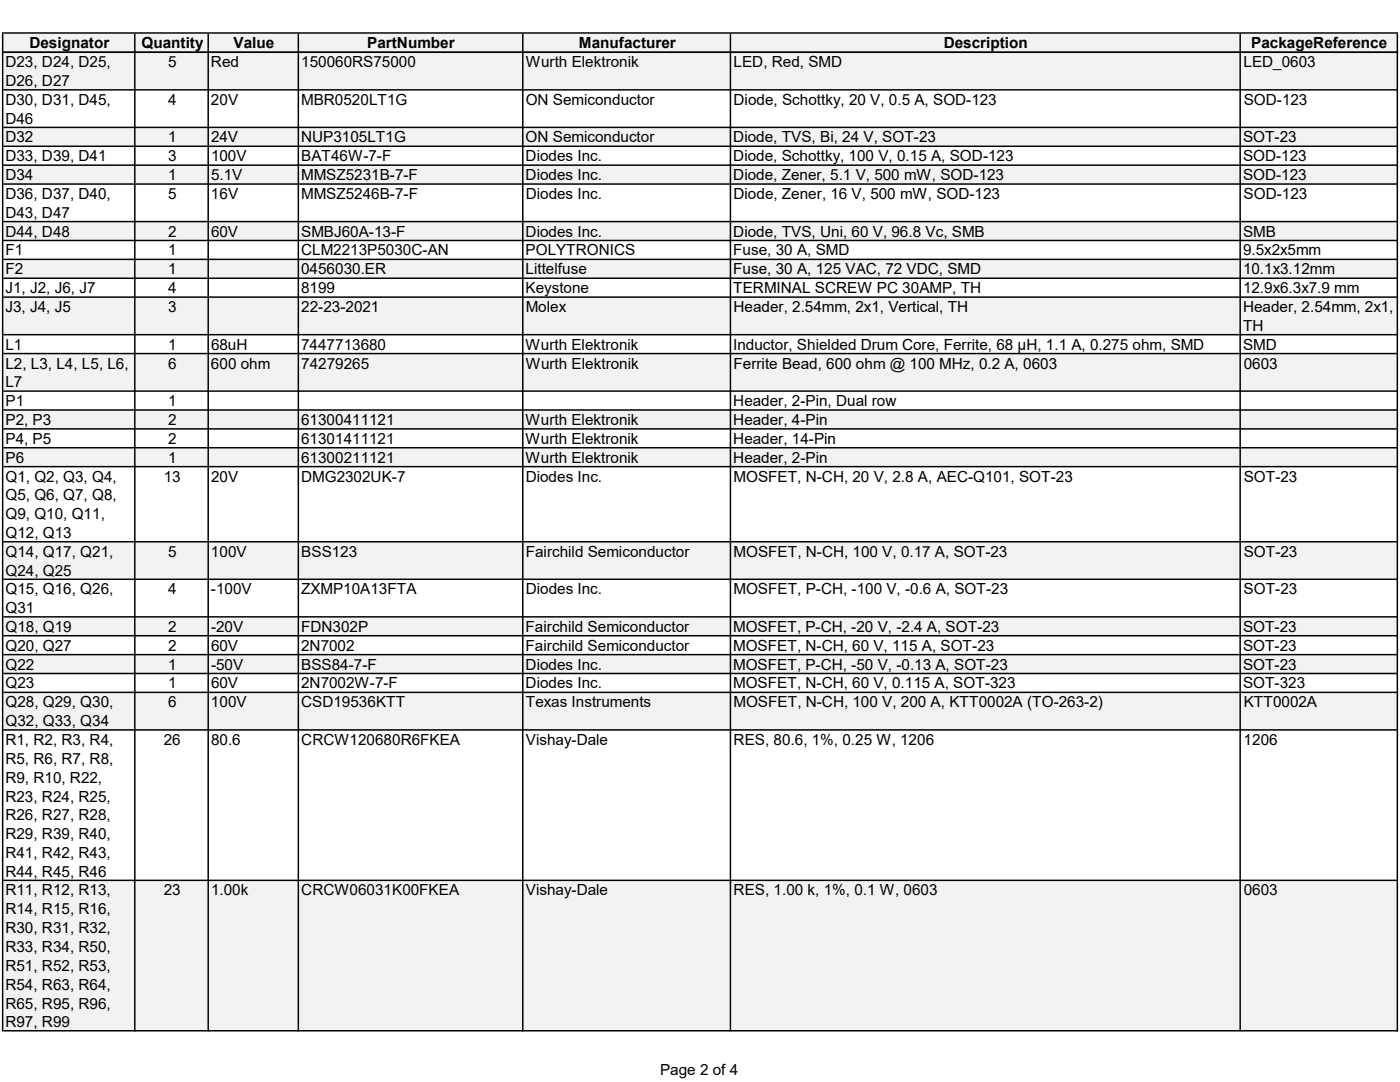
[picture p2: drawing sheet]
<svg xmlns="http://www.w3.org/2000/svg" width="279mm" height="216mm" viewBox="0 0 279 216" stroke-linecap="round" stroke-linejoin="round" font-family="sans-serif">
<defs><g id="words">
<g font-size="3.1">
<text x="5.9" y="9.7">Designator</text>
<text x="28.2" y="9.7">Quantity</text>
<text x="46.6" y="9.7">Value</text>
<text x="73.3" y="9.7">PartNumber</text>
<text x="115.5" y="9.7">Manufacturer</text>
<text x="188.3" y="9.7">Description</text>
<text x="249.7" y="9.7">PackageReference</text>
<text x="1.1" y="13.4">D23, D24, D25,</text>
<text x="1.1" y="17.2">D26, D27</text>
<text x="33.5" y="13.4">5</text>
<text x="42.1" y="13.4">Red</text>
<text x="60.1" y="13.4">150060RS75000</text>
<text x="104.9" y="13.4">Wurth Elektronik</text>
<text x="146.4" y="13.4">LED, Red, SMD</text>
<text x="248.2" y="13.4">LED_0603</text>
<text x="1.1" y="20.9">D30, D31, D45,</text>
<text x="33.5" y="20.9">4</text>
<text x="42.1" y="20.9">20V</text>
<text x="60.1" y="20.9">MBR0520LT1G</text>
<text x="104.9" y="20.9">ON Semiconductor</text>
<text x="146.4" y="20.9">Diode, Schottky, 20 V, 0.5 A, SOD-123</text>
<text x="248.2" y="20.9">SOD-123</text>
<text x="1.1" y="24.7">D46</text>
<text x="1.1" y="28.4">D32</text>
<text x="33.5" y="28.4">1</text>
<text x="42.1" y="28.4">24V</text>
<text x="60.1" y="28.4">NUP3105LT1G</text>
<text x="104.9" y="28.4">ON Semiconductor</text>
<text x="146.3" y="28.4">Diode, TVS, Bi, 24 V, SOT-23</text>
<text x="248.1" y="28.4">SOT-23</text>
<text x="1.1" y="32.2">D33, D39, D41</text>
<text x="1.1" y="35.9">D34</text>
<text x="33.5" y="32.2">3</text>
<text x="33.5" y="35.9">1</text>
<text x="42.1" y="32.2">100V</text>
<text x="42.1" y="35.9">5.1V</text>
<text x="60.1" y="32.2">BAT46W-7-F</text>
<text x="60.1" y="35.9">MMSZ5231B-7-F</text>
<text x="104.9" y="32.2">Diodes Inc.</text>
<text x="104.9" y="35.9">Diodes Inc.</text>
<text x="146.3" y="32.2">Diode, Schottky, 100 V, 0.15 A, SOD-123</text>
<text x="146.3" y="35.9">Diode, Zener, 5.1 V, 500 mW, SOD-123</text>
<text x="248.1" y="32.2">SOD-123</text>
<text x="248.1" y="35.9">SOD-123</text>
<text x="1.1" y="39.7">D36, D37, D40,</text>
<text x="33.5" y="39.7">5</text>
<text x="42.1" y="39.7">16V</text>
<text x="60.1" y="39.7">MMSZ5246B-7-F</text>
<text x="104.9" y="39.7">Diodes Inc.</text>
<text x="146.4" y="39.7">Diode, Zener, 16 V, 500 mW, SOD-123</text>
<text x="248.2" y="39.7">SOD-123</text>
<text x="1.1" y="43.5">D43, D47</text>
<text x="1.1" y="47.2">D44, D48</text>
<text x="33.5" y="47.2">2</text>
<text x="42.1" y="47.2">60V</text>
<text x="60.1" y="47.2">SMBJ60A-13-F</text>
<text x="104.9" y="47.2">Diodes Inc.</text>
<text x="146.3" y="47.2">Diode, TVS, Uni, 60 V, 96.8 Vc, SMB</text>
<text x="248.1" y="47.2">SMB</text>
<text x="1.1" y="51">F1</text>
<text x="33.5" y="51">1</text>
<text x="60.1" y="51">CLM2213P5030C-AN</text>
<text x="104.9" y="51">POLYTRONICS</text>
<text x="146.3" y="51">Fuse, 30 A, SMD</text>
<text x="248.1" y="51">9.5x2x5mm</text>
<text x="1.1" y="54.7">F2</text>
<text x="1.1" y="58.5">J1, J2, J6, J7</text>
<text x="33.5" y="54.7">1</text>
<text x="33.5" y="58.5">4</text>
<text x="60.1" y="54.7">0456030.ER</text>
<text x="60.1" y="58.5">8199</text>
<text x="104.9" y="54.7">Littelfuse</text>
<text x="104.9" y="58.5">Keystone</text>
<text x="146.3" y="54.7">Fuse, 30 A, 125 VAC, 72 VDC, SMD</text>
<text x="146.3" y="58.5">TERMINAL SCREW PC 30AMP, TH</text>
<text x="248.1" y="54.7">10.1x3.12mm</text>
<text x="248.1" y="58.5">12.9x6.3x7.9 mm</text>
<text x="1.1" y="62.3">J3, J4, J5</text>
<text x="33.6" y="62.3">3</text>
<text x="60.1" y="62.3">22-23-2021</text>
<text x="104.9" y="62.3">Molex</text>
<text x="146.4" y="62.3">Header, 2.54mm, 2x1, Vertical, TH</text>
<text x="248.1" y="62.3">Header, 2.54mm, 2x1,</text>
<text x="1.1" y="69.8">L1</text>
<text x="33.5" y="69.8">1</text>
<text x="42.1" y="69.8">68uH</text>
<text x="60.1" y="69.8">7447713680</text>
<text x="104.9" y="69.8">Wurth Elektronik</text>
<text x="146.3" y="69.8">Inductor, Shielded Drum Core, Ferrite, 68 µH, 1.1 A, 0.275 ohm, SMD</text>
<text x="248.1" y="66">TH</text>
<text x="248.1" y="69.8">SMD</text>
<text x="1.1" y="73.5">L2, L3, L4, L5, L6,</text>
<text x="1.1" y="77.3">L7</text>
<text x="33.5" y="73.5">6</text>
<text x="42.1" y="73.5">600 ohm</text>
<text x="60.1" y="73.5">74279265</text>
<text x="104.9" y="73.5">Wurth Elektronik</text>
<text x="146.4" y="73.5">Ferrite Bead, 600 ohm @ 100 MHz, 0.2 A, 0603</text>
<text x="248.2" y="73.5">0603</text>
<text x="1.1" y="81">P1</text>
<text x="33.5" y="81">1</text>
<text x="146.3" y="81">Header, 2-Pin, Dual row</text>
<text x="1.1" y="84.8">P2, P3</text>
<text x="1.1" y="88.6">P4, P5</text>
<text x="33.5" y="84.8">2</text>
<text x="33.5" y="88.6">2</text>
<text x="60.1" y="84.8">61300411121</text>
<text x="60.1" y="88.6">61301411121</text>
<text x="104.9" y="84.8">Wurth Elektronik</text>
<text x="104.9" y="88.6">Wurth Elektronik</text>
<text x="146.3" y="84.8">Header, 4-Pin</text>
<text x="146.3" y="88.6">Header, 14-Pin</text>
<text x="1.1" y="92.3">P6</text>
<text x="33.5" y="92.3">1</text>
<text x="60.1" y="92.3">61300211121</text>
<text x="104.9" y="92.3">Wurth Elektronik</text>
<text x="146.3" y="92.3">Header, 2-Pin</text>
<text x="1.1" y="96.1">Q1, Q2, Q3, Q4,</text>
<text x="1.1" y="99.9">Q5, Q6, Q7, Q8,</text>
<text x="32.7" y="96.1">13</text>
<text x="42.1" y="96.1">20V</text>
<text x="60.1" y="96.1">DMG2302UK-7</text>
<text x="104.9" y="96.1">Diodes Inc.</text>
<text x="146.4" y="96.1">MOSFET, N-CH, 20 V, 2.8 A, AEC-Q101, SOT-23</text>
<text x="248.2" y="96.1">SOT-23</text>
<text x="1.1" y="103.6">Q9, Q10, Q11,</text>
<text x="1.1" y="107.4">Q12, Q13</text>
<text x="1.1" y="111.1">Q14, Q17, Q21,</text>
<text x="33.5" y="111.1">5</text>
<text x="42.1" y="111.1">100V</text>
<text x="60.1" y="111.1">BSS123</text>
<text x="104.9" y="111.1">Fairchild Semiconductor</text>
<text x="146.4" y="111.1">MOSFET, N-CH, 100 V, 0.17 A, SOT-23</text>
<text x="248.2" y="111.1">SOT-23</text>
<text x="1.1" y="114.9">Q24, Q25</text>
<text x="1.1" y="118.6">Q15, Q16, Q26,</text>
<text x="33.5" y="118.6">4</text>
<text x="42.1" y="118.6">-100V</text>
<text x="60.1" y="118.6">ZXMP10A13FTA</text>
<text x="104.9" y="118.6">Diodes Inc.</text>
<text x="146.4" y="118.6">MOSFET, P-CH, -100 V, -0.6 A, SOT-23</text>
<text x="248.2" y="118.6">SOT-23</text>
<text x="1.1" y="122.3">Q31</text>
<text x="1.1" y="126.1">Q18, Q19</text>
<text x="1.1" y="129.8">Q20, Q27</text>
<text x="33.5" y="126.1">2</text>
<text x="33.5" y="129.8">2</text>
<text x="42.1" y="126.1">-20V</text>
<text x="42.1" y="129.8">60V</text>
<text x="60.1" y="126.1">FDN302P</text>
<text x="60.1" y="129.8">2N7002</text>
<text x="104.9" y="126.1">Fairchild Semiconductor</text>
<text x="104.9" y="129.8">Fairchild Semiconductor</text>
<text x="146.3" y="126.1">MOSFET, P-CH, -20 V, -2.4 A, SOT-23</text>
<text x="146.3" y="129.8">MOSFET, N-CH, 60 V, 115 A, SOT-23</text>
<text x="248.1" y="126.1">SOT-23</text>
<text x="248.1" y="129.8">SOT-23</text>
<text x="1.1" y="133.6">Q22</text>
<text x="1.1" y="137.4">Q23</text>
<text x="33.5" y="133.6">1</text>
<text x="33.5" y="137.4">1</text>
<text x="42.1" y="133.6">-50V</text>
<text x="42.1" y="137.4">60V</text>
<text x="60.1" y="133.6">BSS84-7-F</text>
<text x="60.1" y="137.4">2N7002W-7-F</text>
<text x="104.9" y="133.6">Diodes Inc.</text>
<text x="104.9" y="137.4">Diodes Inc.</text>
<text x="146.3" y="133.6">MOSFET, P-CH, -50 V, -0.13 A, SOT-23</text>
<text x="146.3" y="137.4">MOSFET, N-CH, 60 V, 0.115 A, SOT-323</text>
<text x="248.1" y="133.6">SOT-23</text>
<text x="248.1" y="137.4">SOT-323</text>
<text x="1.1" y="141.1">Q28, Q29, Q30,</text>
<text x="33.5" y="141.1">6</text>
<text x="42.1" y="141.1">100V</text>
<text x="60.1" y="141.1">CSD19536KTT</text>
<text x="104.9" y="141.1">Texas Instruments</text>
<text x="146.4" y="141.1">MOSFET, N-CH, 100 V, 200 A, KTT0002A (TO-263-2)</text>
<text x="248.2" y="141.1">KTT0002A</text>
<text x="1.1" y="144.9">Q32, Q33, Q34</text>
<text x="1.1" y="148.6">R1, R2, R3, R4,</text>
<text x="32.7" y="148.6">26</text>
<text x="42.1" y="148.6">80.6</text>
<text x="60.1" y="148.6">CRCW120680R6FKEA</text>
<text x="105" y="148.6">Vishay-Dale</text>
<text x="146.4" y="148.6">RES, 80.6, 1%, 0.25 W, 1206</text>
<text x="248.2" y="148.6">1206</text>
<text x="1.1" y="152.4">R5, R6, R7, R8,</text>
<text x="1.1" y="156.2">R9, R10, R22,</text>
<text x="1.1" y="159.9">R23, R24, R25,</text>
<text x="1.1" y="163.7">R26, R27, R28,</text>
<text x="1.1" y="167.5">R29, R39, R40,</text>
<text x="1.1" y="171.2">R41, R42, R43,</text>
<text x="1.1" y="175">R44, R45, R46</text>
<text x="1.1" y="178.6">R11, R12, R13,</text>
<text x="32.7" y="178.6">23</text>
<text x="42.1" y="178.6">1.00k</text>
<text x="60.1" y="178.6">CRCW06031K00FKEA</text>
<text x="105" y="178.6">Vishay-Dale</text>
<text x="146.4" y="178.6">RES, 1.00 k, 1%, 0.1 W, 0603</text>
<text x="248.2" y="178.6">0603</text>
<text x="1.1" y="182.4">R14, R15, R16,</text>
<text x="1.1" y="186.2">R30, R31, R32,</text>
<text x="1.1" y="189.9">R33, R34, R50,</text>
<text x="1.1" y="193.7">R51, R52, R53,</text>
<text x="1.1" y="197.5">R54, R63, R64,</text>
<text x="1.1" y="201.3">R65, R95, R96,</text>
<text x="1.1" y="205">R97, R99</text>
<text x="131.7" y="214.6">Page 2 of 4</text>
</g>
</g></defs>
<path d="M.7 6.7h278.2v3.8h-278.2z" fill="#f2f2f2"/>
<g fill="#000">
<path d="M.4 6.4h.3v4.2h-.3zM26.8 6.7h.3v3.9h-.3zM41.4 6.7h.3v3.9h-.3zM59.4 6.7h.3v3.9h-.3zM104.2 6.7h.3v3.9h-.3zM145.6 6.7h.3v3.9h-.3zM247.4 6.7h.2v3.9h-.2zM278.7 6.7h.3v3.9h-.3z" fill-rule="evenodd"/>
<path d="M.7 6.4h278.3v.3h-278.3zM.7 10.3h278.3v.3h-278.3z" fill-rule="evenodd"/>
</g>
<path d="M.7 10.6h278.2v7.3h-278.2zM.7 25.4h278.2v3.8h-278.2zM.7 32.9h278.2v3.8h-278.2zM.7 44.2h278.2v3.8h-278.2zM.7 51.7h278.2v3.8h-278.2zM.7 59.3h278.2v7.5h-278.2zM.7 70.5h278.2v7.6h-278.2zM.7 81.8h278.2v3.8h-278.2zM.7 89.3h278.2v3.8h-278.2zM.7 108.1h278.2v7.5h-278.2zM.7 123.1h278.2v3.8h-278.2zM.7 130.6h278.2v3.8h-278.2zM.7 138.1h278.2v7.6h-278.2zM.7 175.6h278.2v30.1h-278.2z" fill-rule="evenodd" fill="#f2f2f2"/>
<g fill="#000">
<path d="M.4 10.3h.3v195.5h-.3zM26.8 10.6h.3v195.2h-.3zM41.4 10.6h.3v195.2h-.3zM59.4 10.6h.3v195.2h-.3zM104.2 10.6h.3v195.2h-.3zM145.6 10.6h.3v195.2h-.3zM247.4 10.6h.2v195.2h-.2zM278.7 10.6h.3v195.2h-.3z" fill-rule="evenodd"/>
<path d="M.7 10.3h278.3v.3h-278.3zM.7 17.8h278.3v.3h-278.3zM.7 25.3h278.3v.3h-278.3zM.7 29h278.3v.3h-278.3zM.7 32.8h278.3v.3h-278.3zM.7 36.6h278.3v.3h-278.3zM.7 44.1h278.3v.3h-278.3zM.7 47.8h278.3v.3h-278.3zM.7 51.6h278.3v.3h-278.3zM.7 55.4h278.3v.3h-278.3zM.7 59.1h278.3v.3h-278.3zM.7 66.6h278.3v.3h-278.3zM.7 70.4h278.3v.3h-278.3zM.7 77.9h278.3v.3h-278.3zM.7 81.7h278.3v.3h-278.3zM.7 85.4h278.3v.3h-278.3zM.7 89.2h278.3v.3h-278.3zM.7 93h278.3v.3h-278.3zM.7 107.9h278.3v.3h-278.3zM.7 115.4h278.3v.3h-278.3zM.7 122.9h278.3v.3h-278.3zM.7 126.7h278.3v.3h-278.3zM.7 130.5h278.3v.3h-278.3zM.7 134.2h278.3v.3h-278.3zM.7 138h278.3v.3h-278.3zM.7 145.5h278.3v.3h-278.3zM.7 175.5h278.3v.3h-278.3zM.7 205.5h278.3v.3h-278.3z" fill-rule="evenodd"/>
</g>
<use href="#words"/>
</svg>
